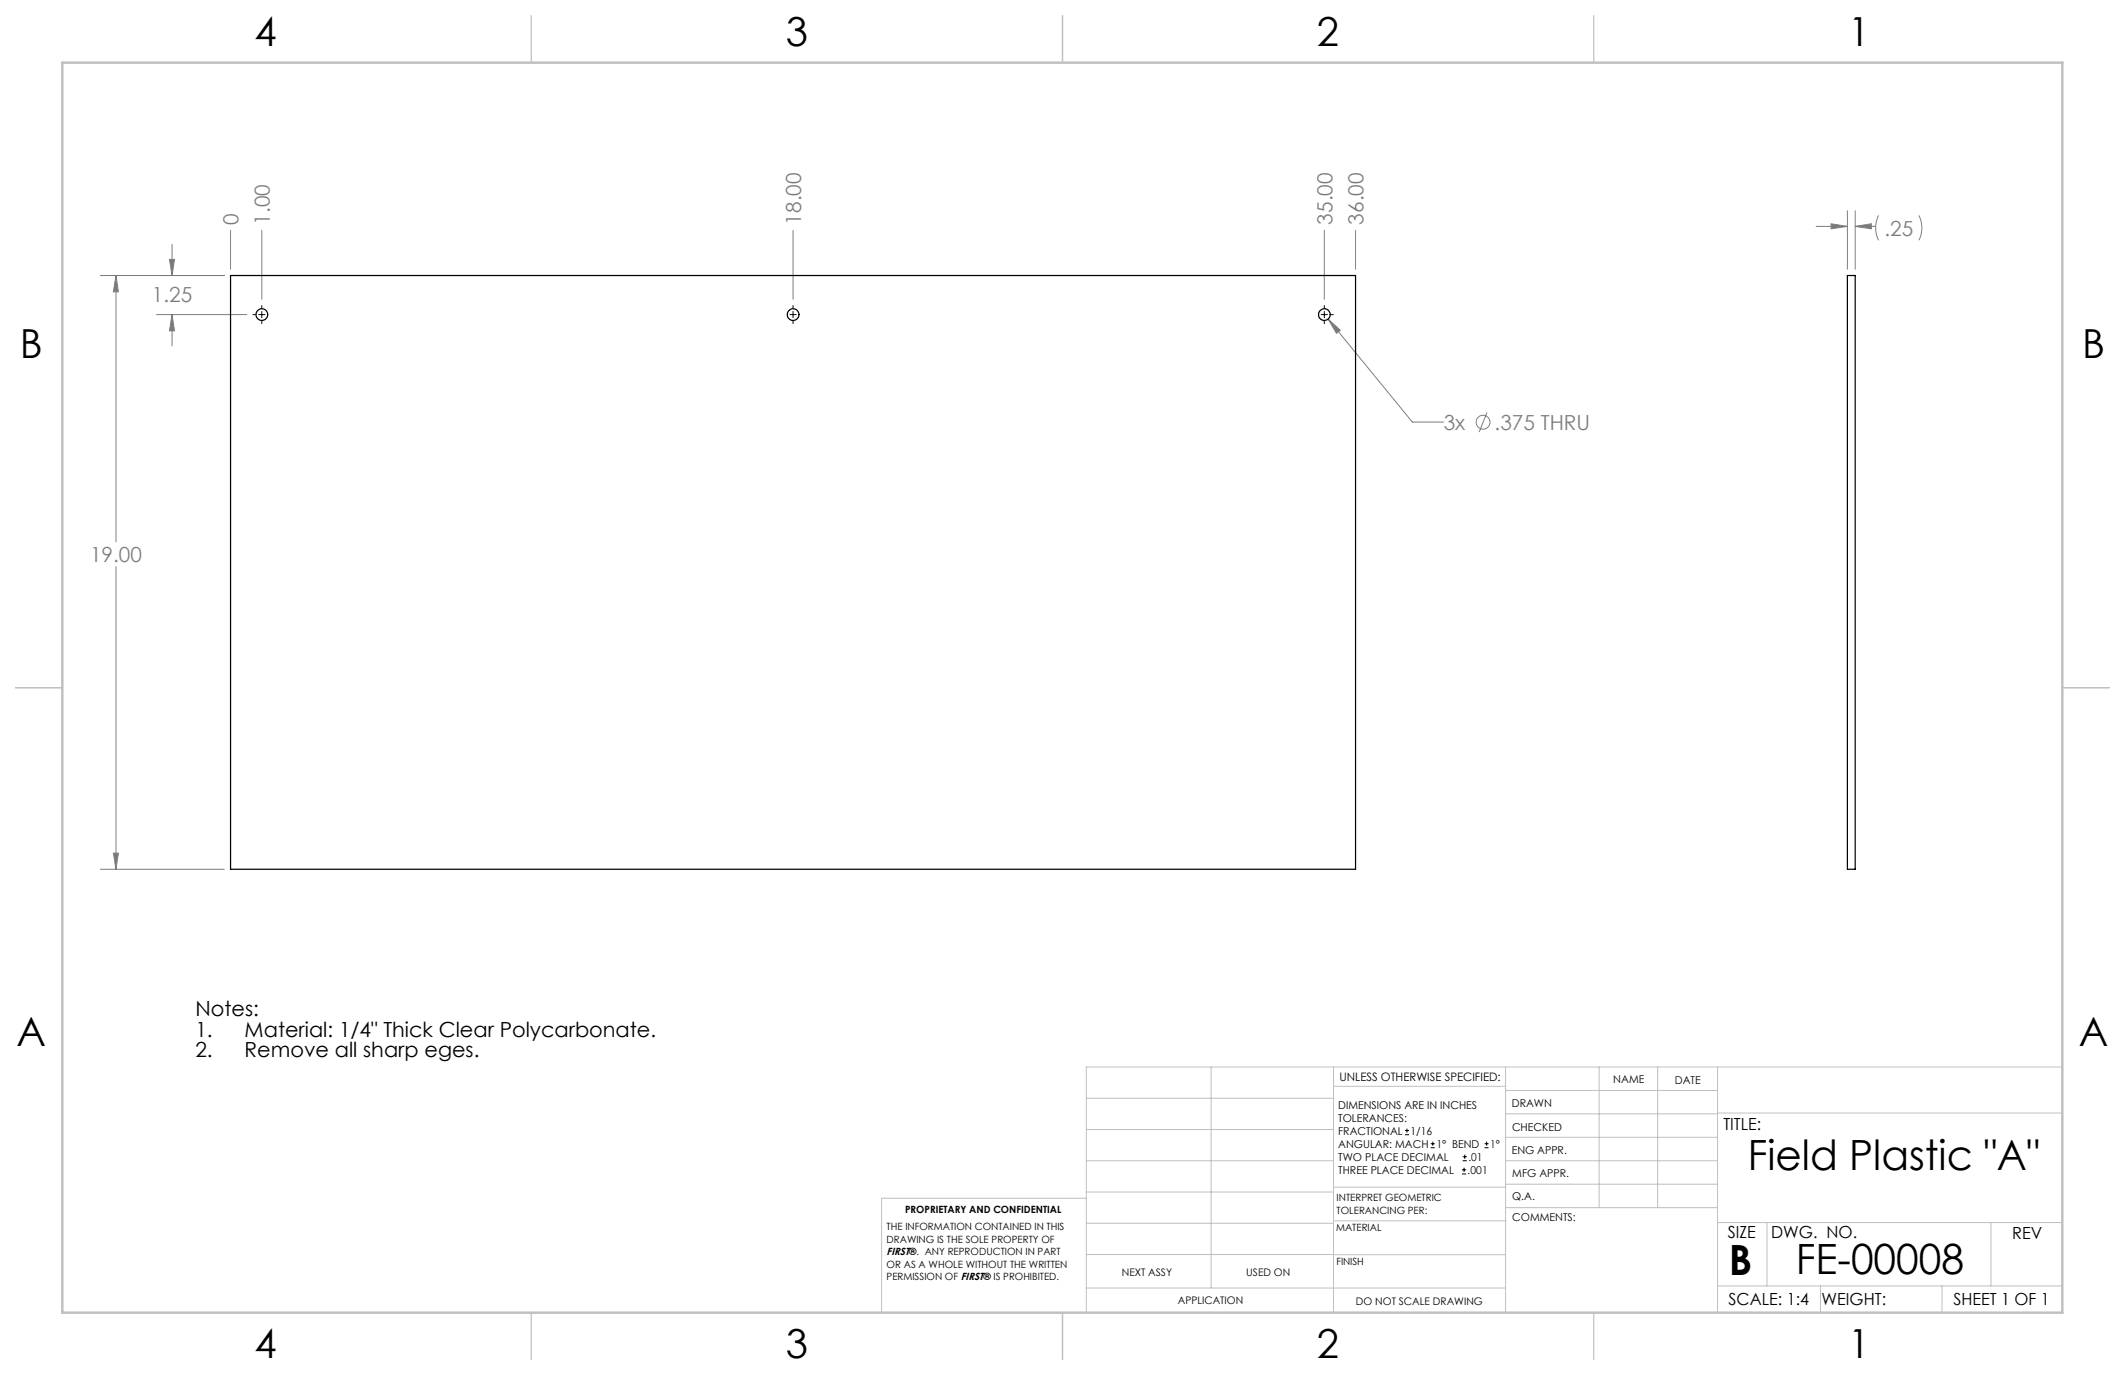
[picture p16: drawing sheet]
<svg xmlns="http://www.w3.org/2000/svg" width="432mm" height="279mm" viewBox="0 0 432 279" stroke-linecap="round" stroke-linejoin="round" font-family="sans-serif">
<defs><g id="words">
<g font-size="8.5">
<text x="355.1" y="237.7">Field Plastic &quot;A&quot;</text>
<text x="351.3" y="259">B</text>
<text x="364.9" y="258.9">FE-00008</text>
</g>
<g font-size="8.1">
<text x="51.7" y="9.3">4</text>
<text x="159.7" y="9.3">3</text>
<text x="267.6" y="9.3">2</text>
<text x="375.6" y="9.3">1</text>
<text x="4" y="72.8">B</text>
<text x="423.1" y="72.8">B</text>
<text x="3.3" y="212.5">A</text>
<text x="422.4" y="212.5">A</text>
<text x="51.7" y="276">4</text>
<text x="159.7" y="276">3</text>
<text x="267.6" y="276">2</text>
<text x="375.6" y="276">1</text>
</g>
<g font-size="4.2" fill="#7f7f7f">
<text x="48.5" y="45.6" transform="rotate(-90 48.5 45.6)">0</text>
<text x="54.8" y="45.6" transform="rotate(-90 54.8 45.6)">1.00</text>
<text x="162.8" y="45.6" transform="rotate(-90 162.8 45.6)">18.00</text>
<text x="270.7" y="45.6" transform="rotate(-90 270.7 45.6)">35.00</text>
<text x="277.1" y="45.6" transform="rotate(-90 277.1 45.6)">36.00</text>
<text x="382.9" y="47.9">.25</text>
<text x="30.9" y="61.4">1.25</text>
<text x="293.4" y="87.3">3x</text>
<text x="303.7" y="87.3">.375 THRU</text>
<text x="18.3" y="114.2">19.00</text>
</g>
<g font-size="4.2">
<text x="39.7" y="206.5">Notes:</text>
<text x="39.7" y="210.7">1.</text>
<text x="39.7" y="214.8">2.</text>
<text x="49.7" y="210.7">Material: 1/4&quot; Thick Clear Polycarbonate.</text>
<text x="49.7" y="214.8">Remove all sharp eges.</text>
</g>
<g font-size="3.4">
<text x="350.2" y="229.5">TITLE:</text>
<text x="351.1" y="251.6">SIZE</text>
<text x="359.9" y="251.6">DWG. NO.</text>
<text x="408.9" y="251.7">REV</text>
<text x="351.2" y="265.2">SCALE: 1:4</text>
<text x="370.1" y="265.3">WEIGHT:</text>
<text x="396.9" y="265.2">SHEET 1 OF 1</text>
</g>
<text font-size="2.4" x="272.2" y="219.7">UNLESS OTHERWISE SPECIFIED:</text>
<g font-size="2.2">
<text x="327.8" y="220.1">NAME</text>
<text x="340.3" y="220.2">DATE</text>
<text x="271.9" y="225.3">DIMENSIONS ARE IN INCHES</text>
<text x="271.9" y="227.9">TOLERANCES:</text>
<text x="307.2" y="224.9">DRAWN</text>
<text x="271.9" y="230.6">FRACTIONAL</text>
<text x="271.9" y="233.2">ANGULAR: MACH</text>
<text x="286.6" y="230.6">1/16</text>
<text x="291.9" y="233.2">1° BEND</text>
<text x="302.8" y="233.2">1°</text>
<text x="307.3" y="229.8">CHECKED</text>
<text x="271.9" y="238.5">THREE PLACE DECIMAL</text>
<text x="271.9" y="235.9">TWO PLACE DECIMAL</text>
<text x="298.2" y="238.5">.001</text>
<text x="298.4" y="235.9">.01</text>
<text x="307.2" y="234.5">ENG APPR.</text>
<text x="307.3" y="239.2">MFG APPR.</text>
<text x="307.3" y="243.9">Q.A.</text>
<text x="307.3" y="248.1">COMMENTS:</text>
</g>
<g font-size="2.1">
<text x="180.2" y="255.1">FIRST®. ANY REPRODUCTION IN PART</text>
<text x="227.9" y="259.2">NEXT ASSY</text>
<text x="253.3" y="259.2">USED ON</text>
<text x="239.3" y="265">APPLICATION</text>
<text x="275.5" y="265.1">DO NOT SCALE DRAWING</text>
</g>
<g font-size="2">
<text x="271.6" y="244.1">INTERPRET GEOMETRIC</text>
<text x="180.2" y="250">THE INFORMATION CONTAINED IN THIS</text>
<text x="183.9" y="246.4">PROPRIETARY AND CONFIDENTIAL</text>
<text x="271.5" y="250.2">MATERIAL</text>
<text x="271.6" y="246.6">TOLERANCING PER:</text>
<text x="180.2" y="252.5">DRAWING IS THE SOLE PROPERTY OF</text>
<text x="180.2" y="257.6">OR AS A WHOLE WITHOUT THE WRITTEN</text>
<text x="271.5" y="257">FINISH</text>
<text x="180.2" y="260.1">PERMISSION OF FIRST® IS PROHIBITED.</text>
</g>
</g></defs>
<g fill="none" stroke="#c0c0c0" stroke-width=".2">
<path d="M246.1 216.8v44.9M271 216.8v49.9M305.9 216.8v49.9M324.9 216.8v28.6M336.8 216.8v28.6M349 216.8v49.9M419.1 216.8h-198.4v49.9M220.7 235.9h50.3M220.7 229.5h50.3M220.7 223.2h50.3M271 220.7h34.9M305.9 231.1h43.1"/>
<path d="M305.9 226.3h43.1M305.9 221.6h43.1M305.9 235.9h43.1M349 226.2h70.1M220.7 248.6h50.3M220.7 242.2h50.3M220.7 254.9h50.3M220.7 243.5h-41.6v23.2M271 255h34.9M271 248.1h35M271 241.2h35M305.9 240.6h43.1"/>
<path d="M306 245.4h43M349 248.4h70.1M359.1 248.4v12.9M404.6 248.4v12.9M220.7 261.7h85.2M349 261.3h70.1M369.9 261.3v5.4M394.6 261.3v5.4"/>
</g>
<path d="M108 3.2v9.5M215.9 3.2v9.5M323.9 3.2v9.5M3.1 139.7h9.6M419.1 139.7h9.5M108 266.7v9.6M215.9 266.7v9.6M323.9 266.7v9.6" fill="none" stroke="#c0c0c0" stroke-width=".25"/>
<path d="M12.7 12.7h406.4v254h-406.4z" fill="none" stroke="#c0c0c0" stroke-width=".5"/>
<g fill="none" stroke="#7f7f7f" stroke-width=".2">
<path d="M20.4 56h25.2M23.6 56l.5 3.3h-1.1zM23.6 56v54.1M34.4 52.7h1.1l-.5 3.3zM35 49.6v6.4M46.8 46.8v7.9M53.2 46.8v14M161.1 46.8v14M269.1 46.8v14M275.4 46.8v7.9M369 46h6.4M372.1 45.5l3.3 .5-3.3 .5z"/>
<path d="M375.4 42.8v11.9M377 46l3.3-.5v1zM377 42.8v11.9M377 46h4.1M381.7 43.8a5.6 5.6 0 0 0 0 5M389.9 43.8a5.6 5.6 0 0 1 0 5M31.8 63.9h18.3M35 63.9l.5 3.3h-1.1zM35 63.9v6.4M269.9 64.8l2.4 2.3-.7 .6zM269.9 64.8l17.1 21h6.3M302.2 83.8l-1.6 4"/>
<path d="M23.6 115.1v61.5M20.4 176.6h25.2M23 173.4h1.1l-.5 3.2z"/>
<circle cx="301.4" cy="85.8" r="1.42"/>
</g>
<g fill="none" stroke="#000" stroke-width=".2">
<path d="M51.4 63.9h.5M52.6 63.9h1.2M53.2 62.1v.6M53.2 63.3v1.3M53.2 65.2v.6M160.5 63.9h1.3M161.1 62.1v.6M161.1 63.3v1.3M161.1 65.2v.6M268.5 63.9h1.2M269.1 62.1v.6M269.1 63.3v1.3"/>
<path d="M269.1 65.2v.6M270.4 63.9h.5"/>
</g>
<path d="M23.6 56l.5 3.3h-1.1zM23 173.4h1.1l-.5 3.2zM34.4 52.7h1.1l-.5 3.3zM35 63.9l.5 3.3h-1.1zM269.9 64.8l1.7 2.9 .7-.6zM372.1 45.5l3.3 .5-3.3 .5zM377 46l3.3-.5v1z" fill="#7f7f7f"/>
<g fill="none" stroke="#000" stroke-width=".25">
<path d="M46.8 56h228.6v120.6h-228.6zM375.4 56h1.6v120.6h-1.6z"/>
<circle cx="53.2" cy="63.9" r="1.2"/>
<circle cx="161.2" cy="63.9" r="1.2"/>
<circle cx="269.1" cy="63.9" r="1.2"/>
</g>
<g fill="none" stroke="#000" stroke-width=".2">
<path d="M285.5 230.6h.8M285.5 229.7h.8M285.9 229.3v.9M290.7 233.2h.8M290.7 232.4h.8M291.1 232v.8M297.1 238.5h.8M297.1 237.7h.8M297.2 235.9h.9M297.2 235.1h.9M297.5 237.3v.8M297.6 234.6v.9"/>
<path d="M301.7 233.2h.8M301.7 232.4h.8M302.1 232v.8"/>
</g>
<use href="#words"/>
</svg>
